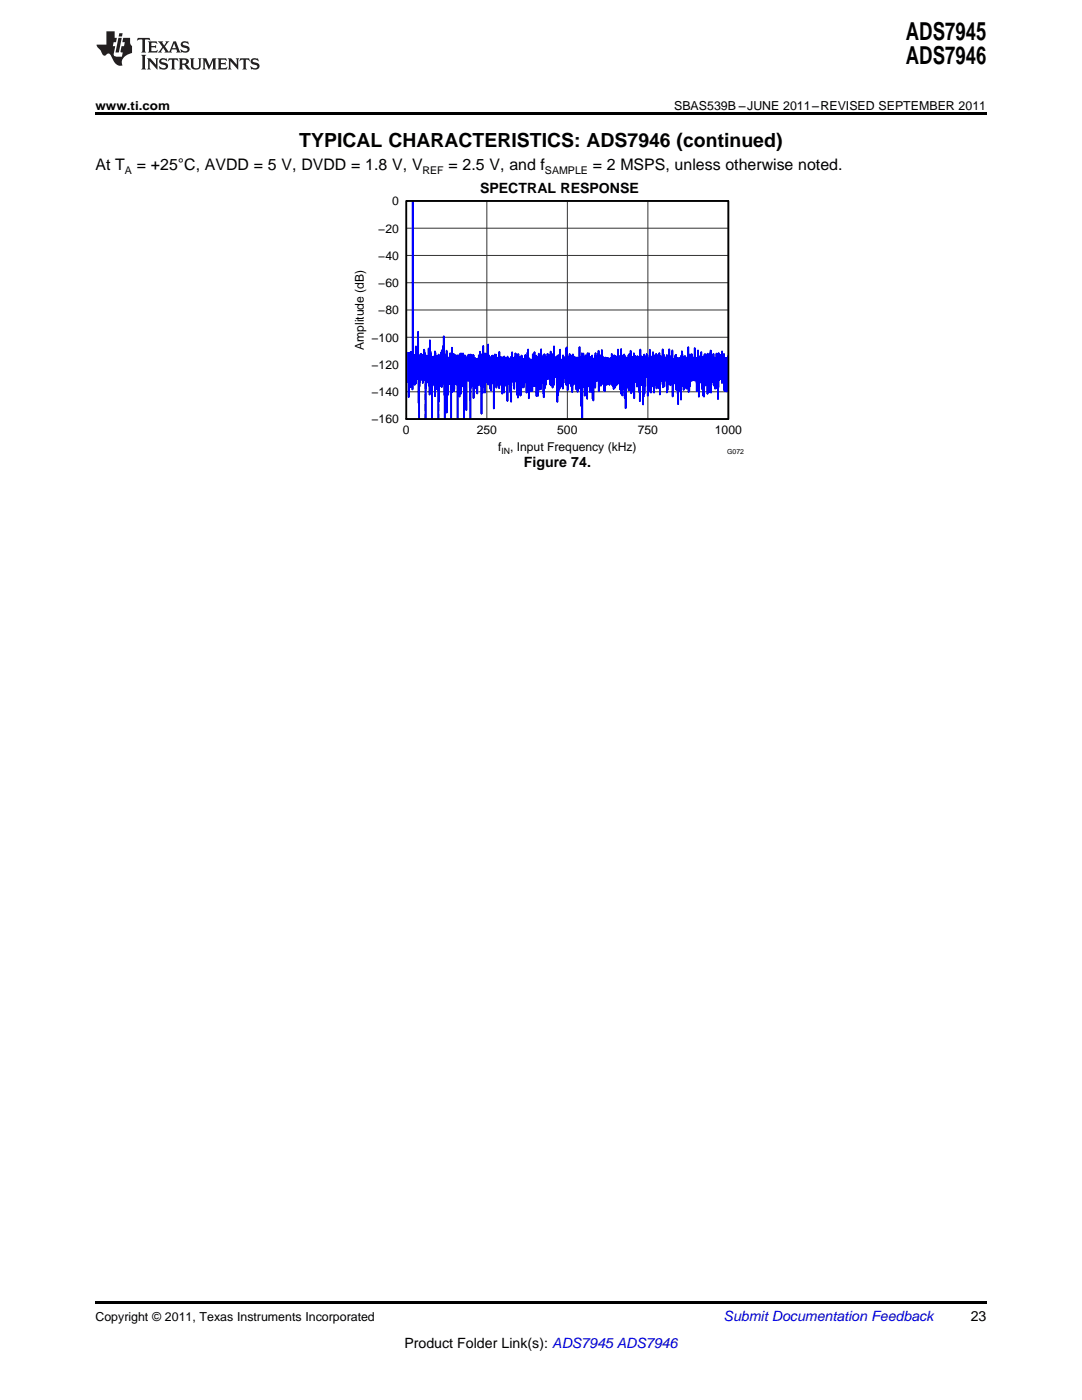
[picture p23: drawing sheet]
<svg xmlns="http://www.w3.org/2000/svg" width="216mm" height="279mm" viewBox="0 0 216 279" stroke-linecap="round" stroke-linejoin="round" font-family="sans-serif">
<defs><g id="words">
<g font-size="4.9">
<text x="180.8" y="7.9">ADS7945</text>
<text x="180.8" y="12.8">ADS7946</text>
</g>
<text font-size="3.9" x="59.7" y="29.3">TYPICAL CHARACTERISTICS: ADS7946 (continued)</text>
<g font-size="3.2">
<text x="19" y="34">At T</text>
<text x="27.3" y="34">= +25°C, AVDD = 5 V, DVDD = 1.8 V, V</text>
<text x="89.5" y="34">= 2.5 V, and f</text>
<text x="118.3" y="34">= 2 MSPS, unless otherwise noted.</text>
</g>
<g font-size="2.8">
<text x="95.8" y="38.5">SPECTRAL RESPONSE</text>
<text x="104.5" y="93.1">Figure 74.</text>
<text x="193.7" y="263.6">23</text>
<text x="80.7" y="269">Product Folder Link(s): ADS7945 ADS7946</text>
</g>
<text font-size="2.8" fill="#0000c8" x="144.4" y="263.6">Submit Documentation Feedback</text>
<g font-size="2.5">
<text x="19" y="21.9">www.ti.com</text>
<text x="134.5" y="21.9">SBAS539B –JUNE 2011–REVISED SEPTEMBER 2011</text>
<text x="19" y="263.6">Copyright © 2011, Texas Instruments Incorporated</text>
</g>
<g font-size="2.4">
<text x="78.2" y="41">0</text>
<text x="75.5" y="46.4">−20</text>
<text x="75.5" y="51.8">−40</text>
<text x="75.5" y="57.3">−60</text>
<text x="75.5" y="62.7">−80</text>
<text x="72.6" y="69.9" transform="rotate(-90 72.6 69.9)">Amplitude (dB)</text>
<text x="74.1" y="68.2">−100</text>
<text x="74.1" y="73.6">−120</text>
<text x="74.1" y="79.1">−140</text>
<text x="74.1" y="84.5">−160</text>
<text x="80.4" y="86.6">0</text>
<text x="95.1" y="86.6">250</text>
<text x="111.2" y="86.6">500</text>
<text x="127.3" y="86.6">750</text>
<text x="142.7" y="86.6">1000</text>
<text x="99.4" y="90.1">f</text>
<text x="101.8" y="90.1">, Input Frequency (kHz)</text>
</g>
<g font-size="2.1">
<text x="24.9" y="34.6">A</text>
<text x="84.3" y="34.6">REF</text>
<text x="108.7" y="34.6">SAMPLE</text>
</g>
<text font-size="1.7" x="100" y="90.5">IN</text>
<text font-size="1.4" x="145.1" y="90.5">G072</text>
</g></defs>
<g fill="#231f20">
<path d="M27.5 7.6l-.1 .5 .4-.2h.6v.1v2.1l-.2 .4h1l-.3-.4v-2.1l.1-.1h.5l.5 .2-.2-.5zM29.5 8.3l.2 .3v1.5l-.2 .4h1.8l.2-.6a1.04 1.04 0 0 1-1.3 .2v-.7h.6l.3 .2v-.6l-.3 .2h-.6v-.6l.8-.1 .4 .3-.2-.5zM31.5 8.3l.9 1.1-.9 1.1h.8l-.2-.2 .5-.7 .4 .7-.2 .2h1.5l-.1-.2 .1-.4h.9l.1 .4-.2 .2h1l-.3-.3-.7-1.9h-.5l-.9 2-.8-1 .9-1h-.8l.1 .3-.3 .5-.4-.6 .2-.2zM34.7 8.6l.4 1h-.7zM36.3 8.4a.63 .63 0 0 0-.2 .7 .63 .63 0 0 0 .6 .4l.6 .2 .1 .2a.75 .75 0 0 1-.7 .4 .75 .75 0 0 1-.6-.5l.1 .7 .1-.1a1.11 1.11 0 0 0 1.5-.6 1.13 1.13 0 0 0-1.2-.8l-.1-.4a1.04 1.04 0 0 1 1.2 .2l-.2-.5-.1 .1-.5-.2zM28.2 10.9l.2 .4v2.2l-.2 .4h1l-.3-.4v-2.2l.3-.4zM29.3 11.6l.3 .4v1.5l-.3 .4h.8l-.2-.4v-1.3l1.5 1.7v-1.9l.2-.4h-.7l.2 .4v.9l-1.1-1.3zM32 11.8a.62 .62 0 0 0-.2 .7 .62 .62 0 0 0 .6 .4l.6 .1 .1 .3a.76 .76 0 0 1-.7 .3 .76 .76 0 0 1-.6-.4l.1 .7 .1-.1a1.11 1.11 0 0 0 1.5-.6 1.13 1.13 0 0 0-1.2-.8l-.1-.4a1.04 1.04 0 0 1 1.2 .2l-.2-.6-.1 .1-.5-.1zM33.7 11.6l-.2 .6a.61 .61 0 0 1 .8-.3v1.6l-.2 .4h.9l-.2-.4v-1.6a.63 .63 0 0 1 .8 .3l-.2-.6zM35.6 11.6l.3 .4v1.5l-.3 .4h1l-.2-.2v-.8l.5 .2a.76 .76 0 0 0 1.2 .7l-1-1a.58 .58 0 0 0 .6-.5 .58 .58 0 0 0-.5-.6zM36.4 11.9h.1a.45 .45 0 0 1 .5 .1 .45 .45 0 0 1 .1 .5l-.7 .2zM37.9 11.6l.2 .2a2.17 2.17 0 0 0 .3 1.9 .99 .99 0 0 0 1.6-.6v-1.1l.2-.4h-.7l.2 .2a1.92 1.92 0 0 1-.2 1.8 .6 .6 0 0 1-.9-.5v-1.1l.2-.4zM40.4 11.6l.2 .4v1.5l-.2 .4h.7l-.2-.4v-1.4l.8 1.8 .8-1.8v1.4l-.2 .4h.9l-.2-.4v-1.5l.2-.4h-.8l-.6 1.5-.6-1.5zM43.4 11.6l.2 .4v1.5l-.2 .4h1.8l.2-.6a1.04 1.04 0 0 1-1.3 .1v-.6h.5l.4 .2v-.6l-.4 .2h-.5v-.7h.8l.3 .3-.1-.6zM45.5 11.6l.2 .4v1.5l-.2 .4h.7l-.2-.4v-1.3l1.5 1.7v-1.9l.2-.4h-.7l.2 .4v.9l-1.1-1.3zM47.9 11.6l-.1 .6a.61 .61 0 0 1 .8-.3v1.6l-.3 .4h1l-.3-.4 .1-1.6a.63 .63 0 0 1 .7 .3l-.1-.6zM50.2 11.8a.62 .62 0 0 0-.2 .7 .62 .62 0 0 0 .6 .4l.6 .1 .2 .3a.76 .76 0 0 1-.8 .3 .76 .76 0 0 1-.6-.4l.1 .7 .2-.1a1.11 1.11 0 0 0 1.5-.6 1.13 1.13 0 0 0-1.3-.8l-.1-.4a1.04 1.04 0 0 1 1.2 .2l-.1-.6-.2 .1-.5-.1z"/>
<path d="M21.2 6.3v2.6h-1.9l.1 .4 .7 .9a.91 .91 0 0 0 1 .8 .56 .56 0 0 1 .5-.3 .56 .56 0 0 1 .5 .3l.4 .8a1.53 1.53 0 0 0 1.9 1.2 1.54 1.54 0 0 1 1-2.1l.9-.3v-1.4a1.52 1.52 0 0 1-.3-1.6h-1.4l-.2 .8h.5l-.2 .8h-.4l-.2 1v.2l.4 .1-.2 .8a1.93 1.93 0 0 1-1.6-.3l.3-1.8h-.5l.2-.8h.4l.2-.8h-.4v-1.3zM23.6 7.6l-.6 2.9h.7l.6-2.9zM23.8 6.6l-.1 .7h.6l.2-.7z"/>
</g>
<path d="M81.1 40.1h64.2v43.5h-64.2z" fill="none" stroke="#000" stroke-width=".26"/>
<path d="M81.1 40.1h64.2v43.5h-64.2zM81.1 56.4h64.2M81.1 51h64.2M81.1 45.5h64.2M97.1 40.1v43.5M113.2 40.1v43.5M129.3 40.1v43.5M81.1 78.2h64.2M81.1 72.8h64.2M81.1 67.3h64.2M81.1 61.9h64.2" fill="none" stroke="#333" stroke-width=".2"/>
<path d="M81.1 71v4.4v-4.9l.1 5.8v-5.5l.1 3.4 .1-3.8v3.6v-3.6v4.5l.1-4v8.4l.1-7.3v1.3v-1.6v2.3l.1-3.5 .1 4.8 .1-5v7l.1-7.1 .1 4.9 .1-4v2.1v-1.5v4.4l.1-4.9v6.6l.1-37.7v34.7v-3.2l.1 4.6v-3.6v2.5l.1-4.1 .2 5.8 .1-6v5.8l.1-7.5v7.1l.1-4.8v3v-3.4l.1 3.8v-3.9l.1 4.7 .1-9.4 .1 14.3 .1-9.4v4.1v-1.6v10.1M145.3 73.8v-2.7v6.8v-6.8l-.1 4.8v-4.2l-.1 2.4v-1.9v6v-6.6l-.1 2.3v-2.4v4.3l-.1-4.4-.1 5v-4.7l-.1 3v-2.3v5.7v-6.7l-.2 6.6v-6.6v4.4l-.1-5.2-.1 4.7v-3.7v.9v-.5v3.4l-.1-4.2-.1 3v-4.1v6.3l-.1-4.5-.1 3.4-.1-4.5v3.6l-.1-3.1v3v-3v3v-2.3l-.1 3.7v-3.4v3.5v-3.4l-.1 1.3v-2.9l-.1 3.1v-3.5l-.1 6.9v-6.7v9.1l-.1-6.7v1.3v-2.1v2.4v-3l-.1 6v-6.2v-.1v2.9l-.1-3.6v5.9v-3.7l-.1 2.6-.1-3.9v3.6l-.1-3.7v6.2v-6.1v2.8l-.1-3-.1 5.3v-4.1v4.5l-.1-6.4-.1 5.2-.1-4.4-.1 4.9-.1-4.2v4.2v-4.2v2.2l-.1-1.9v4.5v-4.6v6.1l-.1-8.5-.1 5.1v-3.8l-.1 2.9v-2.3v4.3v-4.3v.6v-.4l-.1 6.3v-6.3v2.4l-.1-3.3-.1 5.6-.1-6.1v8v-6.6l-.1 1.6v-1.8v2.9v-3.2l-.1 3.7-.1-3v3.1l-.1-3.3v5v-6.3v5.6l-.1-4.5v3.5v-3.7l-.1 4.3v-5.2l-.1 8.5v-7.7v2.2v-2.6l-.2 7.9v-7.8v5.8v-5.5l-.1 4.6v-4.2l-.1 3.1v-2.9v5.5l-.2-7.4v6.2v-4.2l-.1 4-.1-5.2v5l-.1-4.2-.1 3.6v-3.6v5.2v-5.8l-.1 8v-7.6v4.1l-.1-4v4.3v-6.1l-.1 5.2-.1-3.7v4.9v-4v2.5v-1.6v1.2v-.8l-.1 4.5v-5.5v2.2l-.1-3.4v4.6l-.1-4.3-.1 4.1v-6.1l-.1 6.3v-6.6l-.1 6.2-.1-4-.1 3.8v-3.2v3v-3.9l-.1 4.6v-4.1v2.4v-2.6l-.1 3.6-.1-4.6v5.4l-.1-5.1v4.9v-4.3v4.3l-.1-4.8-.1 3.4v-3.7l-.1 6.5-.1-4.8v5.6l-.1-6.5v6.7l-.1-8.9-.1 6.8v-4.6l-.2 4.6v-4.2v5.7v-5.9l-.1 4.4-.1-4.9v6.1v-4.8l-.1 4.7v-6.2l-.1 6.3-.1-6.2-.1 5.9v-5.7v6.5v-5.8v2.1l-.1-2.6-.1 5.6-.1-7-.2 9.7v-7.4l-.1 2.6v-3.1v3.6l-.1-3.7v3.9v-3.9v2.4v-2.5v3.5l-.2-3.8v6.7l-.1-6.5-.1 9.1v-8.7l-.1 6.6v-6v3.6l-.1-4.8-.1 6.4-.1-7-.1 6v-6l-.1 5.8v-5.3v4.5l-.2-4.2-.1 4.9-.1-4.7v3v-2.8l-.1 7.2v-9.3l-.1 4.5v-2.9v3.1v-3.7v3.9l-.1-3.8v3v-2.8l-.2 3.7v-3v2v-1.7v4.7l-.1-5.8-.1 4.3v-3v1.5l-.1-4.2-.1 6.9v-4.7v3.7l-.1-3.7v2.4v-2.4v.9l-.1-.6v5.7l-.1-6v2.4v-2.2v6.2v-7.5l-.1 5.2-.1-4.8v4.2l-.1-3.7-.1 3v-2.8v2.3v-2.1v3.8l-.1-3.9v5.1l-.1-6.3-.1 5-.1-4.1v5.6l-.1-7.6v6.5v-4.7l-.1 4.3v-4.3l-.1 3.8v-3.7v3.1v-3l-.1 4.4-.1-5.1-.1 7.7-.1-8.3-.1 7.1v-6.1l-.1 5.1-.1-5.2v5.8l-.1-6.3-.1 6v-5.9l-.1 6.7-.1-7v6.2v-5.7l-.1 5.3-.1-5.1-.1 4.9v-5.3l-.1 7.5v-6.4v3.1l-.2-3.4v4.9v-6.3v5.4l-.1-4-.1 5.5-.1-6v6l-.1-5.7v6.9v-6l-.1 1.8v-2v3.3l-.1-3.8v6.4v-8.3v6.1l-.1-3.4v3.9v-4.9v5v-5l-.1 6.3-.1-6.2v3.8l-.1-3.6v3.3v-2.8v6.7l-.1-8-.1 4-.1-4.4v4.6l-.1-3.4v3.4l-.1-3.3v5.2l-.1-5-.1 6.5-.1-7.9-.1 8.5v-7.8l-.1 9.3v-9.4v5.8v-5v2.3v-2.9l-.1 4.9v-4.5l-.1 4.3-.1-5.1v5.8l-.1-5.6-.1 5.3v-6.8l-.1 10.3v-8.8l-.1 6.7-.1-6.4v4.3v-3.4v5.7l-.1-6.7v5.4v-4.7l-.1 4.3v-4v2.3l-.1-3.7v4l-.1-4v6.1v-5.9l-.1 5-.2-4.6v4.2l-.1-4.9-.1 5.1v-4.5v7.9l-.1-9-.2 5.7v-3.8l-.1 5.6v-6.8l-.1 4.4v-3.7v3l-.1-2.6v5.9v-6.1v6.4l-.2-8.5v5.4l-.1-3.8v4.3l-.1-4.7v6.6l-.1-7.1-.1 7.2v-7.1v6.6l-.1-6.1-.2 4.8v-4v2.8l-.1-3.4v3.7l-.1-3.1-.1 9.4v-10.3l-.1 7.3v-7.4v8.3l-.1-8.7-.1 5.9-.1-5.2v6.2l-.1-6.6v3.3v-3l-.1 7.7v-8v5.6v-5.2l-.1 5.1-.1-4.6v3v-2.6v6.3l-.1-9-.1 5.4v-4.1v6.1v-4.6v5.3l-.1-6.6v6.1v-5.7l-.2 4.7-.1-4.6v4.3v-4.8l-.1 5.2v-6.6l-.1 7-.1-5.6-.1 5.8v-4.7v1.7l-.1-2.3v3.4l-.1-3.8-.1 5.4v-5.6v6.4l-.1-6.5-.1 6.8-.1-6.2v4.4v-4.6v5.8l-.1-5.6v4.7v-5l-.1 5.7-.1-6.3-.1 4.6-.1-3.6v2.9v-2.3v3.8v-4.6l-.1 3.6v-3.2l-.1 1v-.6v3.6v-4.2v3l-.1-2.7v4.9v-4.9l-.1 4.3v-4.7l-.1 4.1-.1-4.1v2.6v-2.2l-.1 2.2v-1.9v1.3v-1v.4l-.1-.2v4.1v-5.4l-.1 4.6v-4.5l-.1 5.4-.1-5.6v4.8v-4.5l-.1 5.6v-5.1l-.1 5.9v-6.6v6.7v-6.6l-.1 4.5v-4.3v4l-.1-4v3.9v.2v-3.5l-.1 3.9-.1-5.1v5.5l-.1-6.8-.1 7-.1-5.9v6.1l-.1-5.3v3.7v-4v5.1l-.1-4.6v1.1v-1.5v4.6l-.1-5.2-.1 5.1v-4.1v6.2l-.1-8.1v5.4l-.1-4.7v4.7l-.1-3.9v2.5v-2.4l-.1 2.7v-2.7v3.2l-.1-2.7v4v-4.6v4.6l-.1-4.5v3.3v-2.7v2.4l-.1-4.1v6.9v-4.9v.6l-.1-.9v2.9l-.1-3.3v3.6l-.1-3v3.7l-.1-4.2v8v-8l-.1 3.8v-4.1l-.1 7.9v-8.6v7.3l-.1-5.6v.5v-1.1v4.7l-.1-4.9v4l-.1-4.6v4.4v-3.8l-.1 3.1v-2.9v2.9l-.1-2.5v5.9v-6.1v4.4l-.1-5.2-.1 5.5v-6.4v5.3l-.1-4.7-.1 6v-6.6l-.1 9.1-.1-8.2-.1 3.2v-3.5l-.1 4.9v-5.1v5.1l-.1-4.4v7l-.1-7.4v7.8v-7.1l-.1 3.1v-3.7v3.8v-3.8l-.1 5-.1-5.8v6.8v-5.1l-.1 2.6v-3.3l-.1 4.3v-4.4v12.3v-13l-.1 6.1v-6.3l-.1 10.6-.1-9.8-.1 3.7v-3.5v6.1l-.2-8.4v6.4v-4.2l-.1 5.2v-5.1l-.1 3v-3v5.3l-.1-5.3v6.7l-.1-6.8v3.1v-3.2l-.1 5-.1-3.6v5v-6.2v4.2l-.1-3.6-.1 3.8v-4.2v4.2l-.1-4.6-.1 5.3-.1-5.5v5.5v-4.1v-.1v2.1l-.1-3v3l-.1-3.8v6.1l-.1-4.9v6.4l-.1-7.2v6l-.1-5.5v5.5v-5.6l-.1 4.4v-4v2.1l-.1-3.2-.1 4.4v-4.6l-.2 5.9v-5.1v2.4l-.1-2.3v1.7v-1.6v5l-.1-5v3.8v-3.1v5.6l-.1-6.3-.1 4.5v-6.8l-.1 7.6v-5.1l-.1 3.4v-3.6v3.1l-.1-3.1-.1 3.9v-3.1l-.1 2.3-.1-3v3.8v-4.3l-.1 5.2v-4.2v3.7l-.1-5v6.7l-.1-5.9-.1 4.3v-4.2v4.4l-.1-4-.1 2.4v-2.3v4.9l-.1-7.4-.1 7.7-.1-6.7-.1 7.2v-6.1l-.1 5.5v-4.2v5.2v-7.1l-.1 7.5v-7.8l-.1 9.2v-8.7v3.1l-.1-3.2v4.3v-4.5l-.2 3.2v-3v3.8l-.1-3.9v1.1v-.8v3.7v-3.7v2.9l-.1-2.5-.1 2.5v-2.7l-.1 5v-7.7v5.2v-3l-.1 3.8v-4.5l-.1 4.8v-3.9v5.9v-5l-.1 2.1-.1-2.8v4.1l-.1-3.6v3.8v-3.9v4.8l-.1-6.8-.1 6.6-.1-5.1-.1 4-.1-3.8v3.8v-4.9l-.1 4.6v-4.1v3.9l-.2-4.5v5.1v-3.8l-.1 3.4v-3.5v3l-.1-3.5-.1 5v-4.7v5.2v-4.8v4l-.1-4.2v4.6l-.1-5.1v6.3v-6.9l-.1 6.8v-6.8l-.1 8.6v-8.5l-.1 5.1-.2-4.6v4.9l-.1-4.4v4.6l-.1-6.7-.1 8v-5.7v1.6l-.1-2.2v4.9l-.1-5.4v6.9l-.2-7.2v6.9l-.1-6.1v3.2l-.1-2.5v6.9l-.1-7.6v6.4v-5.9l-.1 3.6v-3.3v.5l-.1 6.4v-8.1v6.1l-.1-4.7v2.5v-3l-.1 4.6v-5.5v5.3l-.1-6-.1 6.8-.1-5.7v5.1v-4.9v4.9l-.2-5.8-.1 7.3v-5.9l-.1 5.8v-6.1l-.1 6.2v-6.1v6.2l-.1-6.4v3.4v-3.3l-.2 3.7v-3.5l-.1 4.7v-5.3l-.1 8.1-.1-9.8-.1 4.3v-1.6v2.3v-4.4l-.1 6v-5.3l-.1 4.7v-4.1v6.8v-6.9v-.2l-.1 4-.1-3.7v4.6l-.1-5.4-.1 3.7-.1-2.3v4.3v-4.7v4.5l-.1-3.6v3.8v-3.9v4.7v-5.7l-.1 4.9v-4v1.3v-1.5l-.1 3v-3.3l-.1 3.4v-3.4l-.1 5.4v-6.5v2.9l-.1-2.5v7.5l-.1-7-.1 7.2v-6.9v1.5v-1.6l-.1 4.4v-4.7l-.1 5.7v-5.7v3.2v-3.4l-.1 4.4v-4.7v5.1l-.1-5.7-.1 8.8v-6v3.7v-4.7v2.9l-.1-4.6-.1 8.1v-6.6v2.2l-.1-2.7v4.5l-.1-5.7-.1 5.1v-3.4l-.1 3.4-.1-4.3v6.3v-5.8l-.1 3.5v-3.8v4.7v-4.2v-.1v2.2v-2.3l-.1 4-.1-4.2-.1 4.6v-5.9v4.8v-3.7l-.1 3.1-.1-3.2v8.9l-.1-9-.1 7.1v-6.2v1.9l-.1-2.1v3.2v-3.3l-.1 3.9v-4.2l-.1 4.2v-3.9v3.4l-.1-3.1v4.1v-4.2l-.1 4.6v-5.4v8.8l-.1-7.3v2.6v-2.7v3.1v-3.2l-.1 4.1v-5v1.5l-.1-1.6v3.6v-3.3v4.5l-.1-4.2v4.3v-4.9l-.1 5.5-.1-5.4v4.1l-.1-4.6v7.3l-.1-7.2-.1 4.1v-3.7l-.1 4.2-.1-3.4v6.2v-7l-.1 5.2v-5.3v4.5l-.2-4.8v5.6l-.1-5.5-.1 3.8v-3.2v4.6l-.1-6.3v7.3v-6.2v2.1l-.1-2.2-.1 5.3-.1-4.4v4v-4.2v2.9l-.1-2.6v4.6v-5.3v2.5l-.1-2.2v5.6l-.1-5.7v2.8l-.1-3.7v5l-.2-5.1-.1 4.2v-3.7v1.5v-.8v3.6l-.1-3.2v9.2v-9.4l-.1 3.4v-4.4l-.1 5.4v-5.5l-.1 4.8-.1-4.8v3.8v-3.6v4.8v-4.4l-.1 6.4v-6.2l-.1 4-.1-3.8v.3l-.1 5.3v-5.8v2.1v-2.4v3.9v-4.3l-.1 4.1-.1-4.3-.1 5.9v-8.1l-.1 7.9-.1-6.2v5.6l-.1-5.1v4.3v-4v5.2l-.2-5.6-.1 4v-4.3v7.9l-.1-6.8v5.3v-6l-.1 6.3v-6.3l-.1 6-.1-7.9-.1 9.5v-7.6l-.2 5.5v-4.8v11l-.1-11.9-.1 6.3-.1-6.8-.2 6.2-.1-5.5v5.7v-5.1l-.1 3.6v-3.3v5.1l-.1-5.3-.1 7v-6.9v3.8l-.1-3.9v3.6v-3.2v1.9v-1.7v5.4v-5.6l-.1 1.7v-2.1v5.9v-5.5l-.1 3.6-.1-4.1v4.1l-.1-3.7-.1 5.8v-6.2l-.1 6.2v-6.1v4.4v-4.3v7.8v-8.6v4.8l-.1-4.9v6.3v-6l-.1 5.4v-4.4l-.1 2.4v-3v3.8l-.1-3.6v2.1l-.1-2.7v2.6v-2.9l-.1 12.9-.1-13v9.2v-7.2l-.1 4.7v-5.6v4v-4.6l-.1 4.5v-4v3.2l-.1-4.1v5.2l-.1-4.7v4.3v-4.1l-.1 3.6-.2-3.6v10.4l-.1-10.3v1.6v-1.9l-.1 4.6v-4.9l-.1 5.1-.1-5.2-.1 4.8v-4.2v12.2l-.1-12.7-.1 6.1v-6.6l-.1 6.6v-5.6l-.1 3.3v-2.8v1.5v-.8l-.1 3.8-.1-6-.1 8.1-.1-8v4.3v-3.5l-.1 2.4v-2.2v1.6v-.7v6.7v-8.4v5.2l-.1-4.1-.1 4.2v-5l-.1 5v-5.1l-.1 12.7-.1-12.8v5.4l-.1-4.8v5.3v-5.4l-.1 3v-3.5l-.1 4.7-.1-4.4v5.1v-4.9v3.9l-.1-4.6-.1 7v-6.6v7l-.1-7v.3v-.7v4.7l-.1-4.8-.1 5.7-.1-4.2v6.2v-8.9v8.6l-.1-7-.1 2.4v-.8v11.1v-12.2v3.4l-.1-3.8v5.4l-.1-6v6.2l-.1-5.5v4.6l-.1-4.4-.1 4.3v-4.2v3.1l-.1-3v7.2v-6.8v-.1v4.5v-4.5l-.1 2.8v-3.2l-.1 4.3v-4.3l-.1 10.9v-12.4v4.1v-2.9l-.1 2.6-.1-2.9v.2v4.1v-3.4v3.1v-3.1l-.1 3.1v-2.7v3.7v-4.8l-.1 12.6v-12.1v7.3l-.2-11.8v7v-5.1l-.1 6.5v-5.2l-.1 4.7v-4.3l-.1 5.6v-6.4l-.1 7.4v-7l-.2 6.7-.1-6v4.1l-.1-3.7v2.7v-2.4l-.1 2.3v-2v8.2l-.1-9.4v3.1v-2.6v12.4l-.1-12.4v4.7v-5v4.1v-3.6l-.1 3.2v-2.6v5.7l-.1-6.6v2.3v-2.5v6.3v-5.6l-.1 4.6v-4.9l-.1 4-.1-4.1v4.2v-5.1l-.1 8.7v-9l-.1 6.9-.1-5.9v5.4l-.1-5.3-.1 4.1v-3.7v5v-5.4l-.1 4.8v-4.5v4.1l-.1-4.4v12.5v-12.3l-.1 6.5v-5.6v4l-.1-4.8v4.2l-.1-5.6-.1 4.6v-6.8l-.1 10.9v-7v2.9l-.1-3.2v3.6v-4.1v6l-.1-7.5v6l-.1-4.2v3.9v-3.4l-.1 2.6v-3.3l-.1 4.8v-4.8v5.3l-.1-5.1-.1 6.2v-6.6v2.2v-1.9l-.1 12.5v-12.5l-.1 3.3-.1-3.9v3.9v-4.6v4.9l-.1-5v6.1v-5.2l-.1 3.1-.1-2.9v5.6v-5.5v4.5l-.1-4.7-.1 5v-4.9l-.1 4.8-.1-5.1v4.1l-.1-3.6v3.5l-.1-3v3.9v-4v4.3l-.1-4.8-.1 12.7" fill="none" stroke="#00f" stroke-width=".35"/>
<path d="M81.1 40.1h64.2v43.5h-64.2z" fill="none" stroke="#000" stroke-width=".35"/>
<path d="M19 259.7h177.8v.5h-177.8z" fill="#000"/>
<path d="M111.5 94.9h.3v.7h-.3z" fill="#fff"/>
<path d="M19 22.5h177.8v.5h-177.8z" fill="#000"/>
<use href="#words"/>
</svg>
